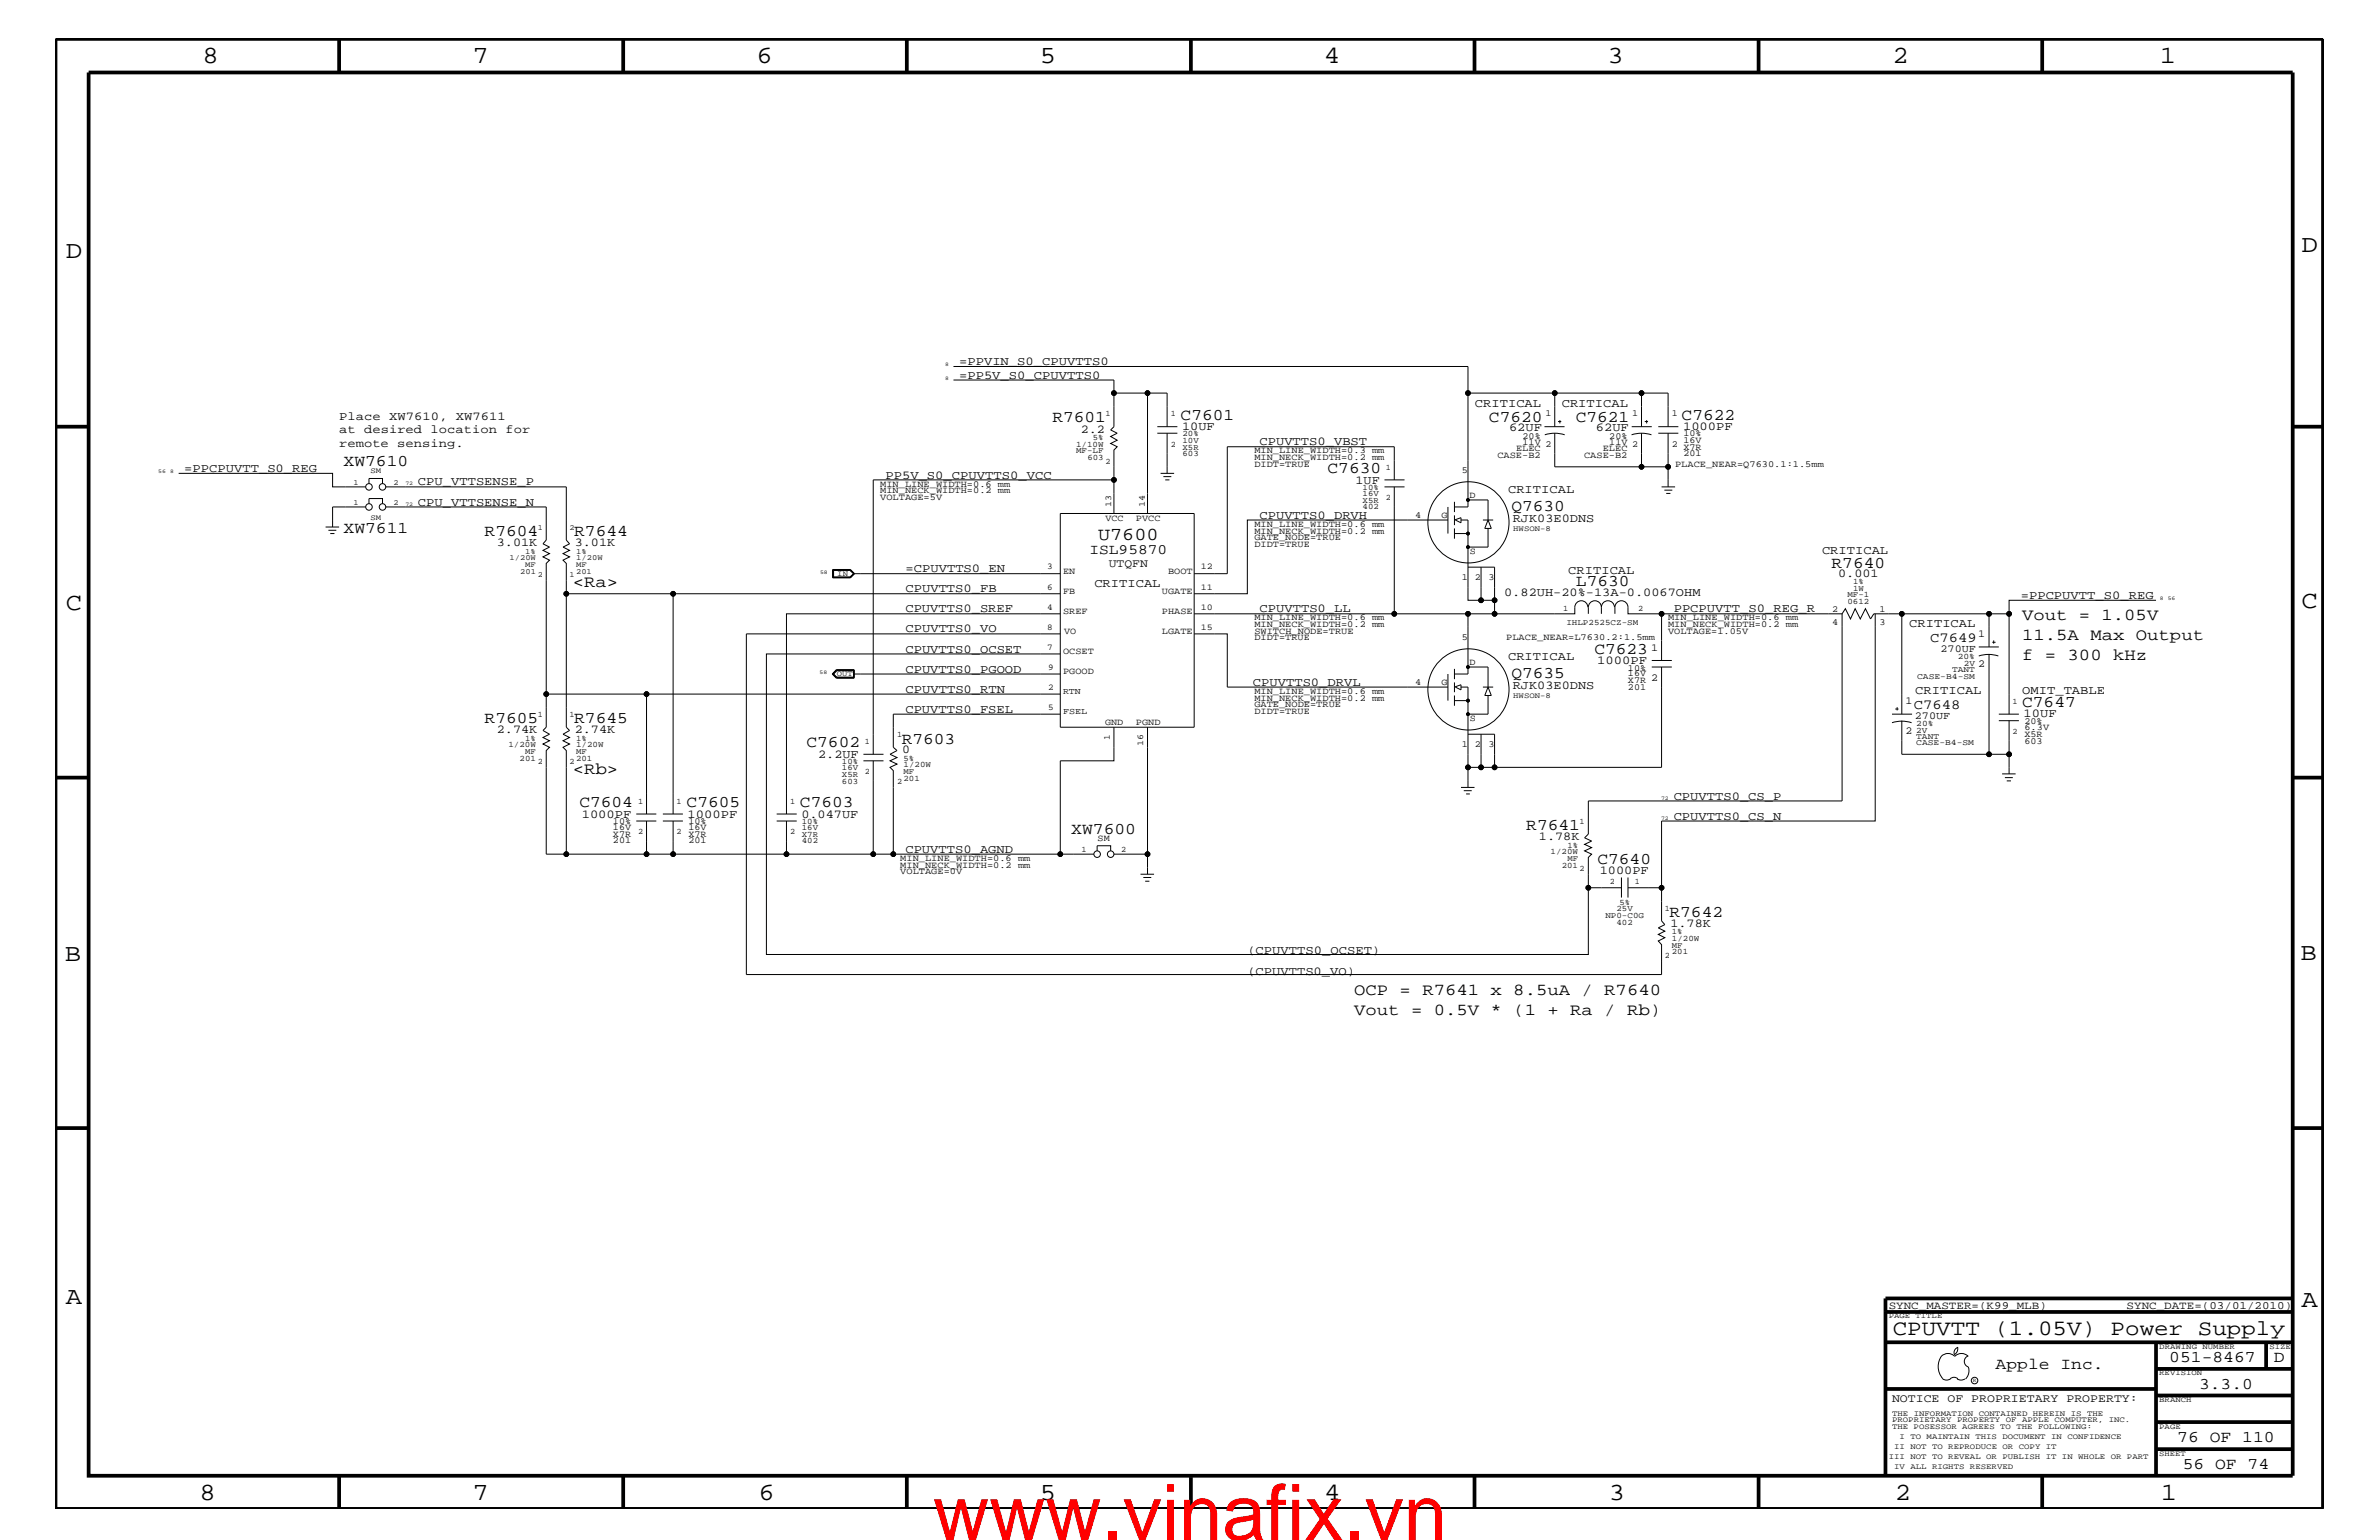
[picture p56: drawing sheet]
<svg xmlns="http://www.w3.org/2000/svg" width="432mm" height="279mm" viewBox="0 0 432 279" stroke-linecap="round" stroke-linejoin="round" font-family="sans-serif">
<defs><g id="words">
<text font-size="14.1" fill="#f00" x="169.3" y="279.4">www.vinafix.vn</text>
<g font-size="4.5">
<text x="36.7" y="11.5">8</text>
<text x="85.8" y="11.5">7</text>
<text x="137.3" y="11.5">6</text>
<text x="188.7" y="11.5">5</text>
<text x="240.3" y="11.5">4</text>
<text x="291.8" y="11.5">3</text>
<text x="343.5" y="11.5">2</text>
<text x="392" y="11.5">1</text>
<text x="11.9" y="46.8">D</text>
<text x="417.7" y="45.7">D</text>
<text x="11.9" y="110.6">C</text>
<text x="417.7" y="110.3">C</text>
<text x="11.8" y="174.3">B</text>
<text x="417.6" y="174.2">B</text>
<text x="11.9" y="236.7">A</text>
<text x="417.7" y="237.1">A</text>
<text x="36.2" y="272.1">8</text>
<text x="85.8" y="272.1">7</text>
<text x="137.7" y="272.1">6</text>
<text x="188.7" y="272.1">5</text>
<text x="240.4" y="272.1">4</text>
<text x="292" y="272.1">3</text>
<text x="343.9" y="272.1">2</text>
<text x="392.2" y="272.1">1</text>
</g>
<text font-size="4" x="343.5" y="242.3">CPUVTT (1.05V) Power Supply</text>
<text font-size="3.3" x="199.3" y="98">U7600</text>
<g font-size="3">
<text x="191" y="76.7">R7601</text>
<text x="214.3" y="76.2">C7601</text>
<text x="270.3" y="76.6">C7620</text>
<text x="286" y="76.6">C7621</text>
<text x="305.2" y="76.2">C7622</text>
<text x="62.4" y="84.5">XW7610</text>
<text x="241" y="85.9">C7630</text>
<text x="274.3" y="92.7">Q7630</text>
<text x="62.4" y="96.7">XW7611</text>
<text x="88" y="97.3">R7604</text>
<text x="104.2" y="97.3">R7644</text>
<text x="104" y="106.5">&lt;Ra&gt;</text>
<text x="286" y="106.4">L7630</text>
<text x="332.4" y="103">R7640</text>
<text x="367" y="112.6">Vout = 1.05V</text>
<text x="289.4" y="118.6">C7623</text>
<text x="367" y="116.2">11.5A Max Output</text>
<text x="367" y="119.8">f = 300 kHz</text>
<text x="274.3" y="123">Q7635</text>
<text x="88" y="131.3">R7605</text>
<text x="104.2" y="131.3">R7645</text>
<text x="367" y="128.3">C7647</text>
<text x="146.4" y="135.6">C7602</text>
<text x="163.7" y="134.9">R7603</text>
<text x="104" y="140.4">&lt;Rb&gt;</text>
<text x="105.2" y="146.5">C7604</text>
<text x="124.6" y="146.5">C7605</text>
<text x="145.2" y="146.5">C7603</text>
<text x="194.4" y="151.2">XW7600</text>
<text x="277" y="150.7">R7641</text>
<text x="289.9" y="156.8">C7640</text>
<text x="303" y="166.4">R7642</text>
<text x="245.8" y="180.5">OCP = R7641 x 8.5uA / R7640</text>
<text x="245.8" y="184.1">Vout = 0.5V * (1 + Ra / Rb)</text>
<text x="362.2" y="248.4">Apple Inc.</text>
<text x="393.7" y="247.1">051-8467</text>
<text x="399.2" y="252">3.3.0</text>
<text x="412.7" y="247.1">D</text>
<text x="395.2" y="261.6">76 OF 110</text>
<text x="396.2" y="266.6">56 OF 74</text>
</g>
<text font-size="2.6" x="197.7" y="100.5">ISL95870</text>
<g font-size="2.5">
<text x="350.4" y="116.5">C7649</text>
<text x="347.4" y="128.7">C7648</text>
</g>
<g font-size="2.2">
<text x="174.1" y="66.2">=PPVIN_S0_CPUVTTS0</text>
<text x="174.1" y="68.7">=PP5V_S0_CPUVTTS0</text>
<text x="61.6" y="76.2">Place XW7610, XW7611</text>
<text x="267.7" y="73.8">CRITICAL</text>
<text x="283.5" y="73.8">CRITICAL</text>
<text x="61.6" y="78.6">at desired location for</text>
<text x="61.6" y="81.1">remote sensing.</text>
<text x="196.2" y="78.5">2.2</text>
<text x="214.5" y="78">10UF</text>
<text x="228.6" y="80.8">CPUVTTS0_VBST</text>
<text x="273.9" y="78.3">62UF</text>
<text x="289.6" y="78.3">62UF</text>
<text x="305.5" y="78">1000PF</text>
<text x="33.4" y="85.6">=PPCPUVTT_S0_REG</text>
<text x="75.9" y="88.1">CPU_VTTSENSE_P</text>
<text x="160.7" y="86.9">PP5V_S0_CPUVTTS0_VCC</text>
<text x="246" y="87.7">1UF</text>
<text x="273.7" y="89.5">CRITICAL</text>
<text x="75.9" y="91.7">CPU_VTTSENSE_N</text>
<text x="228.6" y="94.2">CPUVTTS0_DRVH</text>
<text x="274.6" y="94.8">RJK03E0DNS</text>
<text x="90.2" y="99.1">3.01K</text>
<text x="104.3" y="99.1">3.01K</text>
<text x="330.7" y="100.4">CRITICAL</text>
<text x="164.3" y="107.5">CPUVTTS0_FB</text>
<text x="164.3" y="103.8">=CPUVTTS0_EN</text>
<text x="198.6" y="106.5">CRITICAL</text>
<text x="284.6" y="104.1">CRITICAL</text>
<text x="333.6" y="104.7">0.001</text>
<text x="164.3" y="111.1">CPUVTTS0_SREF</text>
<text x="228.6" y="111.1">CPUVTTS0_LL</text>
<text x="273" y="108.1">0.82UH-20%-13A-0.0067OHM</text>
<text x="303.8" y="111.1">PPCPUVTT_S0_REG_R</text>
<text x="346.5" y="113.7">CRITICAL</text>
<text x="366.8" y="108.7">=PPCPUVTT_S0_REG</text>
<text x="164.3" y="118.4">CPUVTTS0_OCSET</text>
<text x="164.3" y="114.8">CPUVTTS0_VO</text>
<text x="273.7" y="119.8">CRITICAL</text>
<text x="164.3" y="122">CPUVTTS0_PGOOD</text>
<text x="164.3" y="125.7">CPUVTTS0_RTN</text>
<text x="227.4" y="124.4">CPUVTTS0_DRVL</text>
<text x="274.6" y="125.1">RJK03E0DNS</text>
<text x="289.9" y="120.4">1000PF</text>
<text x="347.6" y="125.9">CRITICAL</text>
<text x="367" y="125.9">OMIT_TABLE</text>
<text x="164.3" y="129.3">CPUVTTS0_FSEL</text>
<text x="367.3" y="130.2">10UF</text>
<text x="90.2" y="133">2.74K</text>
<text x="104.3" y="133">2.74K</text>
<text x="148.5" y="137.4">2.2UF</text>
<text x="163.7" y="136.7">0</text>
<text x="105.6" y="148.4">1000PF</text>
<text x="124.8" y="148.4">1000PF</text>
<text x="145.5" y="148.4">0.047UF</text>
<text x="303.8" y="145.1">CPUVTTS0_CS_P</text>
<text x="303.8" y="148.7">CPUVTTS0_CS_N</text>
<text x="164.3" y="154.7">CPUVTTS0_AGND</text>
<text x="279.3" y="152.4">1.78K</text>
<text x="290.4" y="158.6">1000PF</text>
<text x="226.4" y="173.2">(CPUVTTS0_OCSET)</text>
<text x="303.2" y="168.2">1.78K</text>
<text x="226.4" y="176.8">(CPUVTTS0_VO)</text>
</g>
<g font-size="2.1">
<text x="201.3" y="102.9">UTQFN</text>
<text x="343.4" y="254.4">NOTICE OF PROPRIETARY PROPERTY:</text>
</g>
<g font-size="2">
<text x="342.8" y="237.4">SYNC_MASTER=(K99_MLB)</text>
<text x="386" y="237.4">SYNC_DATE=(03/01/2010)</text>
</g>
<g font-size="1.9">
<text x="299.7" y="118.1">1</text>
<text x="352.2" y="118.2">270UF</text>
<text x="359.1" y="115.6">1</text>
<text x="299.7" y="123.5">2</text>
<text x="359.1" y="121">2</text>
<text x="345.9" y="127.7">1</text>
<text x="347.6" y="130.4">270UF</text>
<text x="345.9" y="133.2">2</text>
</g>
<g font-size="1.7">
<text x="280.5" y="75.6">1</text>
<text x="296.2" y="75.6">1</text>
<text x="303.4" y="75.6">1</text>
<text x="227.7" y="83.5">MIN_NECK_WIDTH=0.2 mm</text>
<text x="227.7" y="82.2">MIN_LINE_WIDTH=0.3 mm</text>
<text x="271.8" y="83.1">CASE-B2</text>
<text x="275.2" y="81.9">ELEC</text>
<text x="276.4" y="79.6">20%</text>
<text x="276.4" y="80.8">11V 2</text>
<text x="287.5" y="83.1">CASE-B2</text>
<text x="290.9" y="81.9">ELEC</text>
<text x="292.1" y="80.8">11V 2</text>
<text x="292.1" y="79.6">20%</text>
<text x="303.4" y="81.1">2</text>
<text x="305.6" y="81.6">X7R</text>
<text x="305.6" y="79.2">10%</text>
<text x="305.6" y="80.3">16V</text>
<text x="305.6" y="82.7">201</text>
<text x="159.8" y="89.5">MIN_NECK_WIDTH=0.2 mm</text>
<text x="159.8" y="88.3">MIN_LINE_WIDTH=0.6 mm</text>
<text x="227.7" y="84.7">DIDT=TRUE</text>
<text x="265.3" y="85.9">5</text>
<text x="304" y="84.7">PLACE_NEAR=Q7630.1:1.5mm</text>
<text x="159.8" y="90.7">VOLTAGE=5V</text>
<text x="200.7" y="94.6">VCC</text>
<text x="206.2" y="94.6">PVCC</text>
<text x="227.7" y="95.6">MIN_LINE_WIDTH=0.6 mm</text>
<text x="256.9" y="94">4</text>
<text x="261.6" y="94">G</text>
<text x="266.7" y="90.4">D</text>
<text x="227.7" y="99.3">DIDT=TRUE</text>
<text x="227.7" y="98">GATE_NODE=TRUE</text>
<text x="227.7" y="96.8">MIN_NECK_WIDTH=0.2 mm</text>
<text x="266.8" y="100.5">S</text>
<text x="193" y="104.1">EN</text>
<text x="193" y="107.7">FB</text>
<text x="210.9" y="107.7">UGATE</text>
<text x="212" y="104.1">BOOT</text>
<text x="265.3" y="105.3">1</text>
<text x="267.7" y="105.3">2</text>
<text x="270.2" y="105.3">3</text>
<text x="193" y="111.4">SREF</text>
<text x="210.9" y="111.4">PHASE</text>
<text x="227.7" y="112.6">MIN_LINE_WIDTH=0.6 mm</text>
<text x="227.7" y="113.7">MIN_NECK_WIDTH=0.2 mm</text>
<text x="302.8" y="112.6">MIN_LINE_WIDTH=0.6 mm</text>
<text x="302.8" y="113.7">MIN_NECK_WIDTH=0.2 mm</text>
<text x="332.6" y="113.3">4</text>
<text x="332.6" y="111">2</text>
<text x="341.1" y="113.3">3</text>
<text x="341.1" y="111">1</text>
<text x="193" y="118.6">OCSET</text>
<text x="193.1" y="115">VO</text>
<text x="210.9" y="115">LGATE</text>
<text x="227.7" y="116.2">DIDT=TRUE</text>
<text x="227.7" y="115">SWITCH_NODE=TRUE</text>
<text x="265.3" y="116.2">5</text>
<text x="273.4" y="116.2">PLACE_NEAR=L7630.2:1.5mm</text>
<text x="302.8" y="115">VOLTAGE=1.05V</text>
<text x="193" y="122.3">PGOOD</text>
<text x="227.7" y="125.9">MIN_LINE_WIDTH=0.6 mm</text>
<text x="256.9" y="124.3">4</text>
<text x="261.6" y="124.3">G</text>
<text x="266.7" y="120.7">D</text>
<text x="295.5" y="125.2">201</text>
<text x="295.5" y="122.7">16V</text>
<text x="295.5" y="124">X7R</text>
<text x="295.5" y="121.7">10%</text>
<text x="200.6" y="131.5">GND</text>
<text x="206.2" y="131.5">PGND</text>
<text x="227.7" y="129.6">DIDT=TRUE</text>
<text x="227.7" y="128.3">GATE_NODE=TRUE</text>
<text x="227.7" y="127.1">MIN_NECK_WIDTH=0.2 mm</text>
<text x="266.8" y="130.8">S</text>
<text x="367.5" y="131.3">20%</text>
<text x="265.3" y="135.6">1</text>
<text x="267.7" y="135.6">2</text>
<text x="270.2" y="135.6">3</text>
<text x="367.5" y="133.6">X5R</text>
<text x="367.5" y="132.4">6.3V</text>
<text x="367.5" y="134.9">603</text>
<text x="111.3" y="149.5">10%</text>
<text x="125" y="149.5">10%</text>
<text x="111.3" y="153">201</text>
<text x="111.3" y="151.8">X7R</text>
<text x="111.3" y="150.7">16V</text>
<text x="125" y="153">201</text>
<text x="125" y="150.7">16V</text>
<text x="125" y="151.8">X7R</text>
<text x="199.2" y="152.6">SM</text>
<text x="163.4" y="156.2">MIN_LINE_WIDTH=0.6 mm</text>
<text x="163.4" y="157.4">MIN_NECK_WIDTH=0.2 mm</text>
<text x="163.4" y="158.6">VOLTAGE=0V</text>
</g>
<g font-size="1.6">
<text x="201.7" y="92" transform="rotate(-90 201.7 92)">13</text>
<text x="207.8" y="92" transform="rotate(-90 207.8 92)">14</text>
<text x="190.1" y="103.3">3</text>
<text x="190.1" y="107">6</text>
<text x="217.9" y="103.3">12</text>
<text x="217.9" y="107">11</text>
<text x="190.1" y="110.6">4</text>
<text x="217.9" y="110.6">10</text>
<text x="190.1" y="117.9">7</text>
<text x="190.1" y="114.2">8</text>
<text x="217.9" y="114.2">15</text>
<text x="190.2" y="125.2">2</text>
<text x="190.2" y="121.5">9</text>
<text x="193" y="125.9">RTN</text>
<text x="190.2" y="128.8">5</text>
<text x="193" y="129.6">FSEL</text>
<text x="201.4" y="134.2" transform="rotate(-90 201.4 134.2)">1</text>
<text x="207.5" y="135.4" transform="rotate(-90 207.5 135.4)">16</text>
</g>
<g font-size="1.5">
<text x="200.7" y="75.6">1</text>
<text x="212.5" y="75.6">1</text>
<text x="195.3" y="81.1">1/10W</text>
<text x="195.3" y="82.2">MF-LF</text>
<text x="197.4" y="83.5">603</text>
<text x="198.4" y="79.9">5%</text>
<text x="212.5" y="81.1">2</text>
<text x="214.6" y="79.2">20%</text>
<text x="214.6" y="81.6">X5R</text>
<text x="214.6" y="80.3">10V</text>
<text x="214.6" y="82.7">603</text>
<text x="200.7" y="84.1">2</text>
<text x="247.3" y="88.9">10%</text>
<text x="251.5" y="85.3">1</text>
<text x="247.3" y="92.4">402</text>
<text x="247.3" y="91.2">X5R</text>
<text x="247.3" y="90">16V</text>
<text x="251.5" y="90.7">2</text>
<text x="336.3" y="107.2">1W</text>
<text x="336.3" y="106">1%</text>
<text x="283.7" y="110.8">1</text>
<text x="284.3" y="113.3">IHLP2525CZ-SM</text>
<text x="297.3" y="110.8">2</text>
<text x="335.3" y="108.4">MF-1</text>
<text x="335.3" y="109.7">0612</text>
<text x="355.3" y="119.6">20%</text>
<text x="348" y="123.1">CASE-B4-SM</text>
<text x="354.3" y="121.9">TANT</text>
<text x="356.4" y="120.8">2V</text>
<text x="97.6" y="130.2">1</text>
<text x="103.4" y="130.2">1</text>
<text x="347.8" y="131.7">20%</text>
<text x="365.3" y="127.7">1</text>
<text x="92.3" y="135.6">1/20W</text>
<text x="95.3" y="136.8">MF</text>
<text x="95.3" y="134.4">1%</text>
<text x="104.6" y="134.4">1%</text>
<text x="104.6" y="135.6">1/20W</text>
<text x="104.6" y="136.8">MF</text>
<text x="157" y="135">1</text>
<text x="162.8" y="133.8">1</text>
<text x="347.8" y="135.2">CASE-B4-SM</text>
<text x="347.8" y="134.1">TANT</text>
<text x="347.8" y="133">2V</text>
<text x="365.3" y="133.2">2</text>
<text x="94.3" y="138">201</text>
<text x="97.6" y="138.6">2</text>
<text x="103.4" y="138.6">2</text>
<text x="104.6" y="138">201</text>
<text x="152.8" y="140.9">X5R</text>
<text x="152.8" y="142.2">603</text>
<text x="152.8" y="139.7">16V</text>
<text x="152.8" y="138.6">10%</text>
<text x="157" y="140.4">2</text>
<text x="162.8" y="142.3">2</text>
<text x="164" y="141.7">201</text>
<text x="164" y="140.4">MF</text>
<text x="164" y="139.2">1/20W</text>
<text x="164" y="138">5%</text>
<text x="115.8" y="145.9">1</text>
<text x="122.8" y="145.9">1</text>
<text x="143.4" y="145.9">1</text>
<text x="145.5" y="149.5">10%</text>
<text x="286.7" y="149.5">1</text>
<text x="115.8" y="151.3">2</text>
<text x="122.8" y="151.3">2</text>
<text x="143.4" y="151.3">2</text>
<text x="145.5" y="151.8">X7R</text>
<text x="145.5" y="150.7">16V</text>
<text x="145.5" y="153">402</text>
<text x="196.3" y="154.6">1</text>
<text x="203.5" y="154.6">2</text>
<text x="281.4" y="155">1/20W</text>
<text x="284.5" y="153.8">1%</text>
<text x="283.5" y="157.4">201</text>
<text x="284.5" y="156.2">MF</text>
<text x="286.7" y="158">2</text>
<text x="292.2" y="160.5">2</text>
<text x="296.8" y="160.5">1</text>
<text x="291.4" y="166.5">NP0-C0G</text>
<text x="293.4" y="165.3">25V</text>
<text x="293.4" y="167.8">402</text>
<text x="293.9" y="164.1">5%</text>
<text x="302.2" y="165.3">1</text>
<text x="302.2" y="173.8">2</text>
<text x="303.4" y="173.2">201</text>
<text x="303.4" y="172">MF</text>
<text x="303.4" y="170.7">1/20W</text>
<text x="303.4" y="169.5">1%</text>
</g>
<g font-size="1.4">
<text x="64.1" y="88">1</text>
<text x="67.3" y="85.9">SM</text>
<text x="71.4" y="88">2</text>
<text x="64.1" y="91.6">1</text>
<text x="67.3" y="94.3">SM</text>
<text x="71.4" y="91.6">2</text>
<text x="92.5" y="101.6">1/20W</text>
<text x="95.3" y="100.4">1%</text>
<text x="97.6" y="96.2">1</text>
<text x="103.4" y="96.2">2</text>
<text x="104.6" y="101.6">1/20W</text>
<text x="104.6" y="100.4">1%</text>
<text x="274.7" y="96.3">HWSON-8</text>
<text x="94.4" y="104.1">201</text>
<text x="95.3" y="102.9">MF</text>
<text x="97.6" y="104.7">2</text>
<text x="103.4" y="104.7">1</text>
<text x="104.6" y="104.1">201</text>
<text x="104.6" y="102.9">MF</text>
<text x="152" y="104.4">IN</text>
<text x="151.9" y="122.6">OUT</text>
<text x="274.7" y="126.6">HWSON-8</text>
<text x="342.8" y="239.2">PAGE TITLE</text>
<text x="391.9" y="244.7">DRAWING NUMBER</text>
<text x="411.9" y="244.7">SIZE</text>
<text x="391.9" y="249.5">REVISION</text>
<text x="343.4" y="256.8">THE INFORMATION CONTAINED HEREIN IS THE</text>
<text x="391.9" y="254.4">BRANCH</text>
<text x="343.4" y="259.3">THE POSESSOR AGREES TO THE FOLLOWING:</text>
<text x="343.4" y="258">PROPRIETARY PROPERTY OF APPLE COMPUTER, INC.</text>
<text x="343.8" y="262.9">II NOT TO REPRODUCE OR COPY IT</text>
<text x="344.8" y="261.1">I TO MAINTAIN THIS DOCUMENT IN CONFIDENCE</text>
<text x="391.9" y="259.3">PAGE</text>
<text x="342.8" y="264.7">III NOT TO REVEAL OR PUBLISH IT IN WHOLE OR PART</text>
<text x="343.8" y="266.6">IV ALL RIGHTS RESERVED</text>
<text x="391.9" y="264.1">SHEET</text>
</g>
<g font-size="1">
<text x="171.5" y="66.5">8</text>
<text x="171.5" y="68.9">8</text>
<text x="28.7" y="85.9">56</text>
<text x="30.9" y="85.9">8</text>
<text x="73.6" y="88.1">72</text>
<text x="73.6" y="91.7">72</text>
<text x="148.8" y="104.1">58</text>
<text x="392" y="108.9">8</text>
<text x="393.4" y="108.9">56</text>
<text x="148.8" y="122.3">58</text>
<text x="301.5" y="145.1">72</text>
<text x="301.5" y="148.7">72</text>
<text x="358.1" y="250.7">R</text>
</g>
</g></defs>
<g fill="none" stroke="#000" stroke-width=".18">
<path d="M173.1 68.9h29.1v8.5l-.6 .6 1.2 .6-1.2 .6 1.2 .7-1.2 .6 1.2 .6-.6 .5v11.6M173.1 66.5h93.3v25.5h-2.4M202.2 71.3h6.1v21.9M208.3 71.3h3.5v6.1M210.1 77.4h3.6M210.1 78.6h3.6M211.8 78.6v7.3M266.4 71.3h31.5M280.3 77.4h3.7M280.4 78.9a5.8 5.8 0 0 1 3.6 0M282.2 71.3v6.1M282.2 78.6v6.1h15.7"/>
<path d="M282.8 76.5h.6M283.1 76.2v.6M296.1 78.9a5.8 5.8 0 0 1 3.6 0M296.2 77.4h3.6M297.9 78.6v6.1h4.9M297.9 77.4v-6.1h4.9v6.1M298.5 76.5h.6M298.9 76.2v.6M301 77.4h3.6M301 78.6h3.6M302.8 78.6v9.7M32.4 85.9h28v2.4h6"/>
<path d="M59.1 95.6h2.5M59.6 96.2h1.4M59.9 96.8h.8M66.4 92h-6v3.6M67 91.4v-.9h2.4v.9M67 87.7v-.9h2.4v.9M70 88.3h32.8v9.7l.6 .7-1.2 .6 1.2 .6-1.2 .5 1.2 .6-1.2 .6 .6 .6v29.7l.6 .6-1.2 .7 1.2 .6-1.2 .6 1.2 .6-1.2 .6 .6 .6v18.8h-3.7v-18.8l.6-.6-1.1-.6 1.1-.6-1.1-.6 1.1-.6-1.1-.7 .5-.6v-29.7l.6-.6-1.1-.6 1.1-.6-1.1-.5 1.1-.6-1.1-.6 .5-.7v-6h-29.1M192.4 93.2h24.3v38.7h-24.3zM202.2 87.1h-43.7v49.7M210.7 85.9h2.4M211.2 86.5h1.4M211.5 87.1h.8"/>
<path d="M251.3 87.1h3.6M251.3 88.3h3.6M253.1 88.3v23.1h13.3M253.1 87.1v-6h-30.3v23h-6.1M262.8 94.3h-36.4v13.4h-9.7M262.8 92v4.8M264 96.8h2.4M264 91v1.9M264 93.5v1.8M264 95.9v1.8M264 94.3l1.2-.4v1l-1-.6M265.2 94.3h1.2v14.6h2.4v-6"/>
<path d="M266.4 90.7h3.7v3.6M269.2 94.3h1.8M270.1 94.3l.6 1.6h-1.2zM270.1 95.9v3.4h-3.7M301.6 88.3h2.4M302.1 88.9h1.4M302.4 89.5h.8M102.8 107.7h89.6M122.2 107.7v40M151.1 103.3h3.2l.8 .8-.8 .7h-3.2zM151.1 104.8h3.2M151.1 103.4h3.2"/>
<path d="M151.2 103.4v1.4M151.3 103.5h3l.6 .6-.6 .6h-3zM154.3 103.4l.7 .7-.7 .7M154.3 103.4l.6 .7M154.9 104.1l-.6 .7M154.9 104.1h37.5M192.4 115h-56.9v61.8h166.1v-5.4l-.6-.7 1.2-.6-1.2-.6 1.2-.6-1.2-.6 1.2-.5-.6-.7v-6M192.4 118.6h-53.3v54.6h149.2v-12.1h6M192.4 111.4h-49.7v36.3M216.7 115h6.1v9.7h40M216.7 111.4h36.4M266.4 102.9h4.9v8.5h14.5v-1.2a1.19 1.19 0 0 1 1.2-1.2 1.19 1.19 0 0 1 1.2 1.2"/>
<path d="M268.8 108.9h2.5M271.3 111.4h-4.9v10.9h-2.4M290.7 110.2a1.19 1.19 0 0 1 1.1-1.2 1.19 1.19 0 0 1 1.2 1.2M290.7 110.2a1.19 1.19 0 0 0-1.2-1.2 1.19 1.19 0 0 0-1.2 1.2v1.2M290.7 110.2v1.2M293.1 111.4v-1.2a1.19 1.19 0 0 1 1.2-1.2 1.19 1.19 0 0 1 1.2 1.2v1.2h6.1v8.4M299.8 119.8h3.6M301.6 111.4h32.7l.6-1 1 1.9 .8-1.9 1 1.9 .9-1.9 .9 1.9 .6-.9h5.1v18.2M334.3 111.4v33.9h-46v6l-.7 .7 1.3 .6-1.3 .6 1.3 .6-1.3 .6 1.3 .6-.6 .6v5.5M340.4 111.4v37.6h-38.8v12.1h-6.1M345.2 111.4h15.8v6M359.2 119a5.7 5.7 0 0 1 3.5 0"/>
<path d="M359.2 117.4h3.6M361 118.6v18.2h3.7M361 111.4h3.7v18.2M361.6 116.5h.6M361.9 116.2v.6M391.3 108.9h-26.6v2.5M99.1 125.9h18.2M151 122.3l.8-.8h3.2v1.5h-3.2zM151.8 121.5l-.7 .8 .7 .7h3.2M151.8 121.6h3.1v1.3h-3.1l-.6-.6zM154.9 121.7h-3l-.6 .6 .6 .6M154.9 122.3h37.5"/>
<path d="M156.7 138h3.7M156.7 136.8h3.7M158.5 138v17M192.4 129.6h-30.3v6l.7 .6-1.3 .6 1.3 .6-1.3 .6 1.3 .6-1.3 .6 .6 .6v15.2h-3.6M192.4 125.9h-75.1v21.8M202.2 131.9v6.1h-9.8v17h6.1M208.3 131.9v23.1M262.8 122.3v4.8M264 121.4v1.8M264 123.8v1.8M264 126.2v1.8M264 124.7l1.2-.5v1l-1-.5"/>
<path d="M264 127.1h2.4M265.2 124.7h1.2v18.2M266.4 133.2h4.9v6h-2.5v-6M266.4 121h3.7v3.7M266.4 139.2h2.4M269.2 124.7h1.8M270.1 126.2v3.4h-3.7M270.1 124.7l.6 1.5h-1.2zM299.8 121h3.6M301.6 121v18.2h-30.3M343.4 131.1a5.8 5.8 0 0 1 3.6 0M343.4 129.6h3.6"/>
<path d="M344 128.6h.6M344.3 128.3v.6M345.2 130.8v6h15.8M362.8 130.8h3.6M362.8 129.6h3.6M364.7 130.8v9.6M115.5 149h3.6M115.5 147.7h3.6M117.3 149v6h-14.5M120.3 149h3.7M120.3 147.7h3.7M122.2 149v6h-4.9"/>
<path d="M141 149h3.6M141 147.7h3.6M142.7 149v6h-20.5M142.7 155h15.8M162.1 155h30.3M199.1 154.4v-1h2.5v1M202.2 155h6.1v3.6M207 158.6h2.5M207.5 159.2h1.5M207.9 159.9h.7M265.2 142.9h2.4M265.7 143.5h1.4"/>
<path d="M266.1 144h.7M294.3 159.2v3.6M295.5 159.2v3.6M363.4 140.4h2.4M363.9 141.1h1.4M364.2 141.7h.8M352.3 246.1a1.69 1.69 0 0 1 2.5 0 1.72 1.72 0 0 1 2.4 0M352.4 246a3.2 3.2 0 0 0 .4 4.3l.8 .1 .4-.2M354 250.2l.7-.3 .7 .3M355.2 250.2l.7 .2 .7-.2M355.3 244.4v.3a1.18 1.18 0 0 1-.6 1.1M355.4 244.4a.99 .99 0 0 0-.6 1.4"/>
<path d="M357.2 246a1.04 1.04 0 0 0-.7 1 1.04 1.04 0 0 0 .7 1M357.3 248l.1 .7a2.11 2.11 0 0 1-.6 1.5"/>
<circle cx="202.2" cy="71.3" r=".42"/>
<circle cx="208.3" cy="71.3" r=".42"/>
<circle cx="266.4" cy="71.3" r=".42"/>
<circle cx="282.2" cy="71.3" r=".42"/>
<circle cx="297.9" cy="71.3" r=".42"/>
<circle cx="67" cy="92" r=".59"/>
<circle cx="67" cy="88.3" r=".59"/>
<circle cx="69.4" cy="92" r=".59"/>
<circle cx="69.4" cy="88.3" r=".59"/>
<circle cx="202.2" cy="87.1" r=".42"/>
<circle cx="266.4" cy="96.8" r=".25"/>
<circle cx="266.4" cy="90.7" r=".25"/>
<circle cx="266.4" cy="99.3" r=".25"/>
<circle cx="266.5" cy="94.8" r="7.4"/>
<circle cx="297.9" cy="84.7" r=".42"/>
<circle cx="302.8" cy="84.7" r=".42"/>
<circle cx="102.8" cy="107.7" r=".42"/>
<circle cx="122.2" cy="107.7" r=".42"/>
<circle cx="253.1" cy="111.4" r=".42"/>
<circle cx="266.4" cy="111.4" r=".42"/>
<circle cx="268.8" cy="108.9" r=".42"/>
<circle cx="271.3" cy="111.4" r=".42"/>
<circle cx="271.3" cy="108.9" r=".42"/>
<circle cx="301.6" cy="111.4" r=".42"/>
<circle cx="345.2" cy="111.4" r=".42"/>
<circle cx="361" cy="111.4" r=".42"/>
<circle cx="364.7" cy="111.4" r=".42"/>
<circle cx="99.1" cy="125.9" r=".42"/>
<circle cx="117.3" cy="125.9" r=".42"/>
<circle cx="266.4" cy="139.2" r=".42"/>
<circle cx="266.4" cy="127.1" r=".25"/>
<circle cx="266.4" cy="121" r=".25"/>
<circle cx="266.4" cy="129.6" r=".25"/>
<circle cx="266.5" cy="125.1" r="7.4"/>
<circle cx="268.8" cy="139.2" r=".42"/>
<circle cx="271.3" cy="139.2" r=".42"/>
<circle cx="361" cy="136.8" r=".42"/>
<circle cx="364.7" cy="136.8" r=".42"/>
<circle cx="102.8" cy="155" r=".42"/>
<circle cx="117.3" cy="155" r=".42"/>
<circle cx="122.2" cy="155" r=".42"/>
<circle cx="142.7" cy="155" r=".42"/>
<circle cx="158.5" cy="155" r=".42"/>
<circle cx="162.1" cy="155" r=".42"/>
<circle cx="192.4" cy="155" r=".42"/>
<circle cx="199.1" cy="155" r=".59"/>
<circle cx="201.6" cy="155" r=".59"/>
<circle cx="208.3" cy="155" r=".42"/>
<circle cx="288.3" cy="161.1" r=".42"/>
<circle cx="301.6" cy="161.1" r=".42"/>
<circle cx="358.4" cy="250.5" r=".59"/>
</g>
<g fill="#000">
<circle cx="202.2" cy="71.3" r=".42"/>
<circle cx="208.3" cy="71.3" r=".42"/>
<circle cx="266.4" cy="71.3" r=".42"/>
<circle cx="282.2" cy="71.3" r=".42"/>
<circle cx="297.9" cy="71.3" r=".42"/>
<circle cx="202.2" cy="87.1" r=".42"/>
<circle cx="266.4" cy="96.8" r=".25"/>
<circle cx="266.4" cy="90.7" r=".25"/>
<circle cx="266.4" cy="99.3" r=".25"/>
<circle cx="297.9" cy="84.7" r=".42"/>
<circle cx="302.8" cy="84.7" r=".42"/>
<circle cx="102.8" cy="107.7" r=".42"/>
<circle cx="122.2" cy="107.7" r=".42"/>
<circle cx="253.1" cy="111.4" r=".42"/>
<circle cx="266.4" cy="111.4" r=".42"/>
<circle cx="268.8" cy="108.9" r=".42"/>
<circle cx="271.3" cy="111.4" r=".42"/>
<circle cx="271.3" cy="108.9" r=".42"/>
<circle cx="301.6" cy="111.4" r=".42"/>
<circle cx="345.2" cy="111.4" r=".42"/>
<circle cx="361" cy="111.4" r=".42"/>
<circle cx="364.7" cy="111.4" r=".42"/>
<circle cx="99.1" cy="125.9" r=".42"/>
<circle cx="117.3" cy="125.9" r=".42"/>
<circle cx="266.4" cy="139.2" r=".42"/>
<circle cx="266.4" cy="127.1" r=".25"/>
<circle cx="266.4" cy="121" r=".25"/>
<circle cx="266.4" cy="129.6" r=".25"/>
<circle cx="268.8" cy="139.2" r=".42"/>
<circle cx="271.3" cy="139.2" r=".42"/>
<circle cx="361" cy="136.8" r=".42"/>
<circle cx="364.7" cy="136.8" r=".42"/>
<circle cx="102.8" cy="155" r=".42"/>
<circle cx="117.3" cy="155" r=".42"/>
<circle cx="122.2" cy="155" r=".42"/>
<circle cx="142.7" cy="155" r=".42"/>
<circle cx="158.5" cy="155" r=".42"/>
<circle cx="162.1" cy="155" r=".42"/>
<circle cx="192.4" cy="155" r=".42"/>
<circle cx="208.3" cy="155" r=".42"/>
<circle cx="288.3" cy="161.1" r=".42"/>
<circle cx="301.6" cy="161.1" r=".42"/>
</g>
<g fill="none" stroke="#000" stroke-width=".68" stroke-linecap="butt">
<path d="M10.1 7.1h411.5v266.7h-411.5zM16.1 13.2h400v254.5h-400zM61.6 7.1v6.1M113.1 7.1v6.1M164.6 7.1v6.1M216.2 7.1v6.1M267.6 7.1v6.1M319.2 7.1v6.1M370.7 7.1v6.1M10.1 77.4h6M416.1 77.4h5.5M10.1 141.1h6"/>
<path d="M416.1 141.1h5.5M10.1 204.7h6M416.1 204.7h5.5M342.2 238h73.9M416.1 235.6h-73.9v32.1M342.2 243.5h73.9M342.2 252h49.1M391.3 243.5v24.2M391.3 258h24.8M391.3 253.2h24.8M391.3 248.4h24.8M411.3 243.5v4.9"/>
<path d="M61.6 267.7v6.1M113.1 267.7v6.1M164.6 267.7v6.1M216.2 268v5.8M267.6 267.7v6.1M319.2 267.7v6.1M370.7 267.7v6.1M391.3 262.9h24.8"/>
</g>
<use href="#words"/>
</svg>
